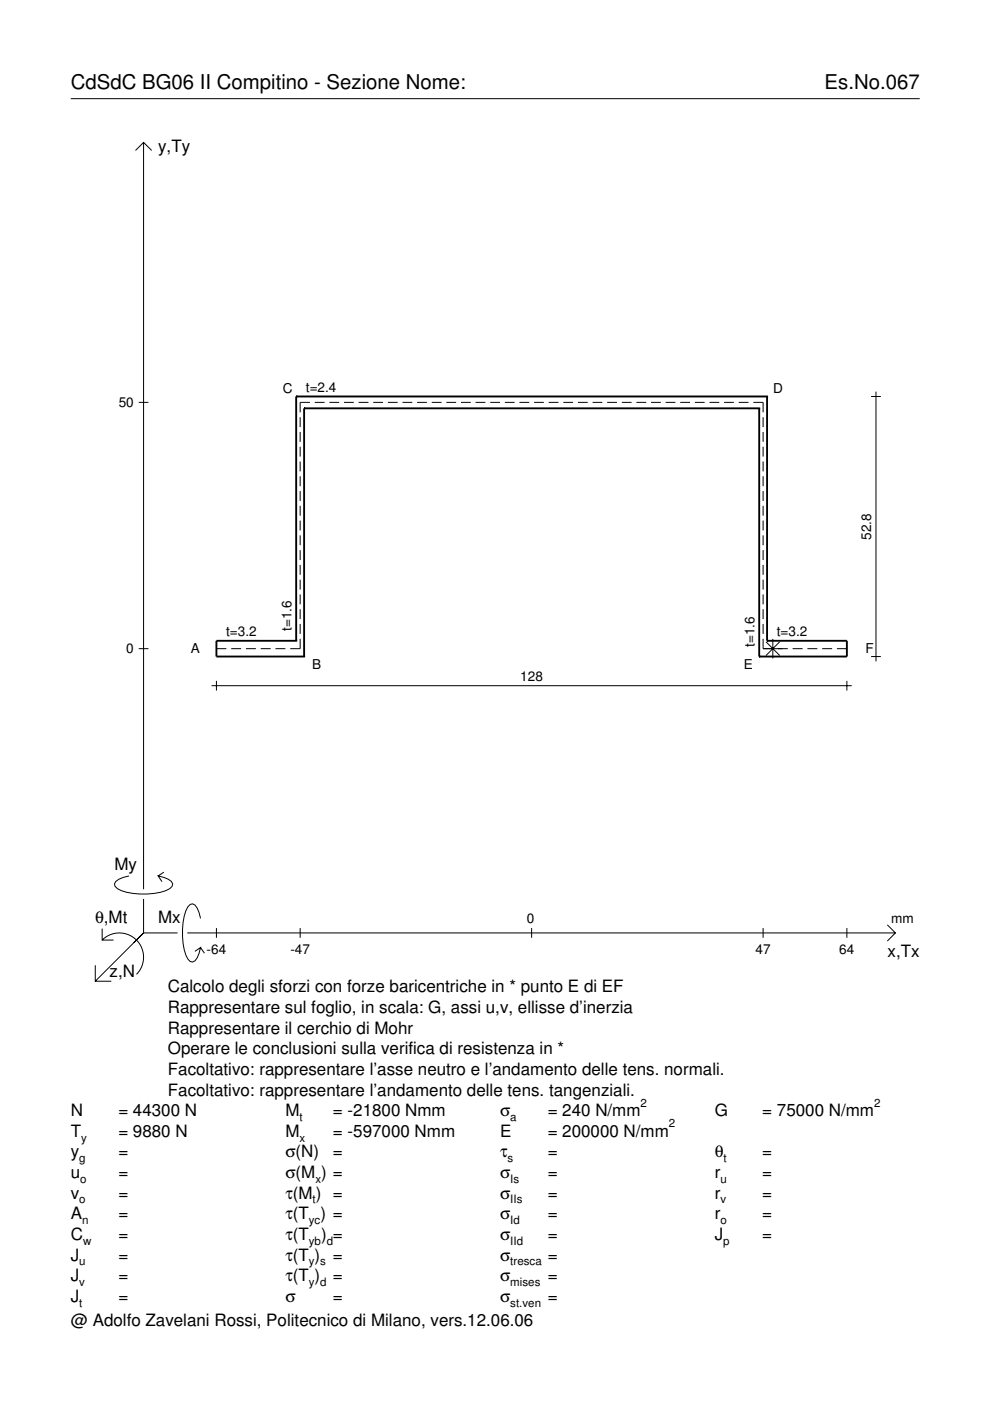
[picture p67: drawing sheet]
<svg xmlns="http://www.w3.org/2000/svg" width="210mm" height="297mm" viewBox="0 0 210 297" stroke-linecap="round" stroke-linejoin="round" font-family="sans-serif">
<defs><g id="words">
<g font-size="4.3">
<text x="15" y="18.9">CdSdC BG06 II Compitino - Sezione Nome:</text>
<text x="174.8" y="18.9">Es.No.067</text>
</g>
<g font-size="3.6">
<text x="33.5" y="32.3">y,Ty</text>
<text x="24.3" y="184.4">My</text>
<text x="20.1" y="195.7">θ,Mt</text>
<text x="33.5" y="195.7">Mx</text>
<text x="188.2" y="203">x,Tx</text>
<text x="23.2" y="207.1">z,N</text>
<text x="35.6" y="210.4">Calcolo degli sforzi con forze baricentriche in * punto E di EF</text>
<text x="35.6" y="214.8">Rappresentare sul foglio, in scala: G, assi u,v, ellisse d’inerzia</text>
<text x="35.6" y="219.2">Rappresentare il cerchio di Mohr</text>
<text x="35.6" y="223.5">Operare le conclusioni sulla verifica di resistenza in *</text>
<text x="35.6" y="227.9">Facoltativo: rappresentare l’asse neutro e l’andamento delle tens. normali.</text>
<text x="35.6" y="232.3">Facoltativo: rappresentare l’andamento delle tens. tangenziali.</text>
<text x="15" y="236.7">N</text>
<text x="25.1" y="236.7">= 44300 N</text>
<text x="60.5" y="236.7">M</text>
<text x="70.6" y="236.7">= -21800 Nmm</text>
<text x="106" y="236.7">σ</text>
<text x="116.1" y="236.7">= 240 N/mm</text>
<text x="151.5" y="236.7">G</text>
<text x="161.6" y="236.7">= 75000 N/mm</text>
<text x="15" y="241">T</text>
<text x="15" y="245.4">y</text>
<text x="25.1" y="241">= 9880 N</text>
<text x="25.1" y="245.4">=</text>
<text x="60.5" y="241">M</text>
<text x="60.5" y="245.4">σ(N)</text>
<text x="70.6" y="241">= -597000 Nmm</text>
<text x="70.6" y="245.4">=</text>
<text x="106" y="241">E</text>
<text x="106" y="245.4">τ</text>
<text x="116.1" y="241">= 200000 N/mm</text>
<text x="116.1" y="245.4">=</text>
<text x="151.5" y="245.4">θ</text>
<text x="161.6" y="245.4">=</text>
<text x="15" y="249.8">u</text>
<text x="25.1" y="249.8">=</text>
<text x="60.5" y="249.8">σ(M ) =</text>
<text x="106" y="249.8">σ</text>
<text x="116.1" y="249.8">=</text>
<text x="151.5" y="249.8">r</text>
<text x="161.6" y="249.8">=</text>
<text x="15" y="254.2">v</text>
<text x="25.1" y="254.2">=</text>
<text x="60.5" y="254.2">τ(M ) =</text>
<text x="106" y="254.2">σ</text>
<text x="116.1" y="254.2">=</text>
<text x="151.5" y="254.2">r</text>
<text x="161.6" y="254.2">=</text>
<text x="15" y="258.5">A</text>
<text x="15" y="262.9">C</text>
<text x="25.1" y="262.9">=</text>
<text x="25.1" y="258.5">=</text>
<text x="60.5" y="258.5">τ(T ) =</text>
<text x="60.5" y="262.9">τ(T</text>
<text x="68.1" y="262.9">) =</text>
<text x="106" y="258.5">σ</text>
<text x="106" y="262.9">σ</text>
<text x="116.1" y="258.5">=</text>
<text x="116.1" y="262.9">=</text>
<text x="151.5" y="258.5">r</text>
<text x="151.5" y="262.9">J</text>
<text x="161.6" y="258.5">=</text>
<text x="161.6" y="262.9">=</text>
<text x="15" y="267.3">J</text>
<text x="25.1" y="267.3">=</text>
<text x="60.5" y="267.3">τ(T )</text>
<text x="70.6" y="267.3">=</text>
<text x="106" y="267.3">σ</text>
<text x="116.1" y="267.3">=</text>
<text x="15" y="271.7">J</text>
<text x="25.1" y="271.7">=</text>
<text x="60.5" y="271.7">τ(T )</text>
<text x="70.6" y="271.7">=</text>
<text x="106" y="271.7">σ</text>
<text x="116.1" y="271.7">=</text>
<text x="15" y="281.2">@ Adolfo Zavelani Rossi, Politecnico di Milano, vers.12.06.06</text>
<text x="15" y="276">J</text>
<text x="25.1" y="276">=</text>
<text x="60.5" y="276">σ</text>
<text x="70.6" y="276">=</text>
<text x="106" y="276">σ</text>
<text x="116.1" y="276">=</text>
</g>
<g font-size="2.9">
<text x="60" y="83.3">C</text>
<text x="64.9" y="83">t=2.4</text>
<text x="163.9" y="83.3">D</text>
<text x="25.2" y="86.3">50</text>
<text x="184.7" y="114.4" transform="rotate(-90 184.7 114.4)">52.8</text>
<text x="47.9" y="134.8">t=3.2</text>
<text x="61.8" y="133.8" transform="rotate(-90 61.8 133.8)">t=1.6</text>
<text x="159.9" y="137.1" transform="rotate(-90 159.9 137.1)">t=1.6</text>
<text x="164.7" y="134.8">t=3.2</text>
<text x="26.8" y="138.5">0</text>
<text x="40.4" y="138.4">A</text>
<text x="66.2" y="141.7">B</text>
<text x="157.7" y="141.7">E</text>
<text x="183.5" y="138.4">F</text>
<text x="110.3" y="144.4">128</text>
<text x="111.7" y="195.7">0</text>
<text x="189" y="195.7">mm</text>
<text x="43.8" y="202.2">-64</text>
<text x="61.6" y="202.2">-47</text>
<text x="160.2" y="202.2">47</text>
<text x="178" y="202.2">64</text>
</g>
<g font-size="2.4">
<text x="63.5" y="237.7">t</text>
<text x="108.2" y="237.7">a</text>
<text x="135.8" y="234.7">2</text>
<text x="141.8" y="239">2</text>
<text x="185.3" y="234.7">2</text>
<text x="17.2" y="242">y</text>
<text x="63.5" y="242">x</text>
<text x="16.8" y="246.4">g</text>
<text x="17" y="250.8">o</text>
<text x="66.9" y="250.8">x</text>
<text x="107.6" y="246.4">s</text>
<text x="108.2" y="250.8">Is</text>
<text x="152.7" y="250.8">u</text>
<text x="153.4" y="246.4">t</text>
<text x="16.8" y="255.2">o</text>
<text x="66.3" y="255.2">t</text>
<text x="108.2" y="255.2">IIs</text>
<text x="152.7" y="255.2">v</text>
<text x="17.4" y="259.5">n</text>
<text x="17.6" y="263.9">w</text>
<text x="65.5" y="259.5">yc</text>
<text x="65.5" y="263.9">yb d</text>
<text x="108.2" y="259.5">Id</text>
<text x="108.2" y="263.9">IId</text>
<text x="152.7" y="259.5">o</text>
<text x="153.3" y="263.9">p</text>
<text x="16.8" y="268.3">u</text>
<text x="65.5" y="268.3">y s</text>
<text x="108.2" y="268.3">tresca</text>
<text x="16.8" y="272.7">v</text>
<text x="65.5" y="272.7">y d</text>
<text x="108.2" y="272.7">mises</text>
<text x="16.8" y="277">t</text>
<text x="108.2" y="277">st.ven</text>
</g>
</g></defs>
<g fill="none" stroke="#000" stroke-width=".21">
<path d="M15 20.9h180M28.7 31.9l1.7-1.7 1.8 1.7M30.4 30.2v158.3M29.4 85.3h2.1M63.6 88.5v2.1M63.6 91.6v2.1M63.6 94.7v2.1M63.6 97.8v2.1M65.7 85.3h-2.1v2.1M66.7 85.3h2.1M69.8 85.3h2.1M72.9 85.3h2.1"/>
<path d="M76 85.3h2.1M79.1 85.3h2.1M82.2 85.3h2.1M85.3 85.3h2.1M88.4 85.3h2.1M91.5 85.3h2.1M94.6 85.3h2.1M97.7 85.3h2.1M100.8 85.3h2.1M103.9 85.3h2.1M107 85.3h2.1M110.1 85.3h2.1"/>
<path d="M113.2 85.3h2.1M116.3 85.3h2.1M119.4 85.3h2.1M122.5 85.3h2.1M125.6 85.3h2.1M128.7 85.3h2.1M131.8 85.3h2.1M134.9 85.3h2.1M138 85.3h2.1M141.1 85.3h2.1M144.2 85.3h2.1M147.3 85.3h2.1"/>
<path d="M150.4 85.3h2.1M153.5 85.3h2.1M156.6 85.3h2.1M159.7 85.3h2.1v2.1M161.8 88.5v2.1M161.8 91.6v2.1M161.8 94.7v2.1M161.8 97.8v2.1M184.7 84.1h2.1M185.7 83v57.2M63.6 101v2.1M63.6 104.1v2.1"/>
<path d="M63.6 107.2v2.1M63.6 110.4v2.1M63.6 113.5v2.1M63.6 116.6v2.1M63.6 119.8v2.1M161.8 101v2.1M161.8 104.1v2.1M161.8 107.2v2.1M161.8 110.4v2.1M161.8 113.5v2.1M161.8 116.6v2.1M161.8 119.8v2.1"/>
<path d="M29.4 137.5h2.1M45.9 137.5h2.1M49 137.5h2.1M52.1 137.5h2.1M55.3 137.5h2.1M58.4 137.5h2.1M63.6 135.4v2.1h-2.1M63.6 122.9v2.1M63.6 126v2.1M63.6 129.2v2.1M63.6 132.3v2.1M161.8 135.4v2.1h5.2"/>
<path d="M161.8 122.9v2.1M161.8 126v2.1M161.8 129.2v2.1M161.8 132.3v2.1M162.4 136.1l2.9 2.9M163.9 135.5v4.1M165.3 136.1l-2.9 2.9M168.1 137.5h2.1M171.2 137.5h2.1M174.3 137.5h2.1M177.5 137.5h2.1M184.7 139.2h2.1"/>
<path d="M44.9 145.4h135.7M45.9 144.4v2M179.6 144.4v2M21.7 199.3a5.1 5.1 0 0 1 7.2 0 5.1 5.1 0 0 1 0 7.3M21.7 196.9v2.4h2.4M27.3 185.7a3.6 3.6 0 0 0-3 1.7l.1 .5a5.6 5.6 0 0 0 3.8 1.5 13.4 13.4 0 0 0 7.8-1l.5-.5 .1-.5a3.6 3.6 0 0 0-3.1-1.7l.8 1.2M30.4 190.6v7.2M30.4 197.8l-10.2 10.2M30.4 197.8h7.2M34.7 184.9l-1.2 .8M39.7 197.8h150.1M42.5 194.7a3.6 3.6 0 0 0-1.7-3.1l-.5 .2a5.7 5.7 0 0 0-1.5 3.7 13.3 13.3 0 0 0 1 7.9l.5 .5 .5 .1a3.6 3.6 0 0 0 1.7-3.1l-1.2 .8"/>
<path d="M45.9 196.8v2M63.6 196.8v2M112.7 196.8v2M161.8 196.8v2M179.6 196.8v2M188.1 196.1l1.7 1.7-1.7 1.7M20.2 204.7v3.3h3.4M42.5 200.9l.8 1.2"/>
</g>
<g fill="none" stroke="#000" stroke-width=".4">
<path d="M62.8 84.1h.1M62.8 84.1v51.8M62.8 84.1h99.8M64.5 86.6h.1M64.5 86.6v52.6M64.5 86.6h96.5M161 86.6h.1M161 86.6v52.6M162.6 84.1h.1M162.6 84.1v51.8M62.8 135.9h.1M62.8 135.9h-16.9v3.3h18.6"/>
<path d="M64.5 139.2h.1M161 139.2h.1M162.6 135.9h.1M162.6 135.9h17v3.3h-18.6"/>
</g>
<use href="#words"/>
</svg>
